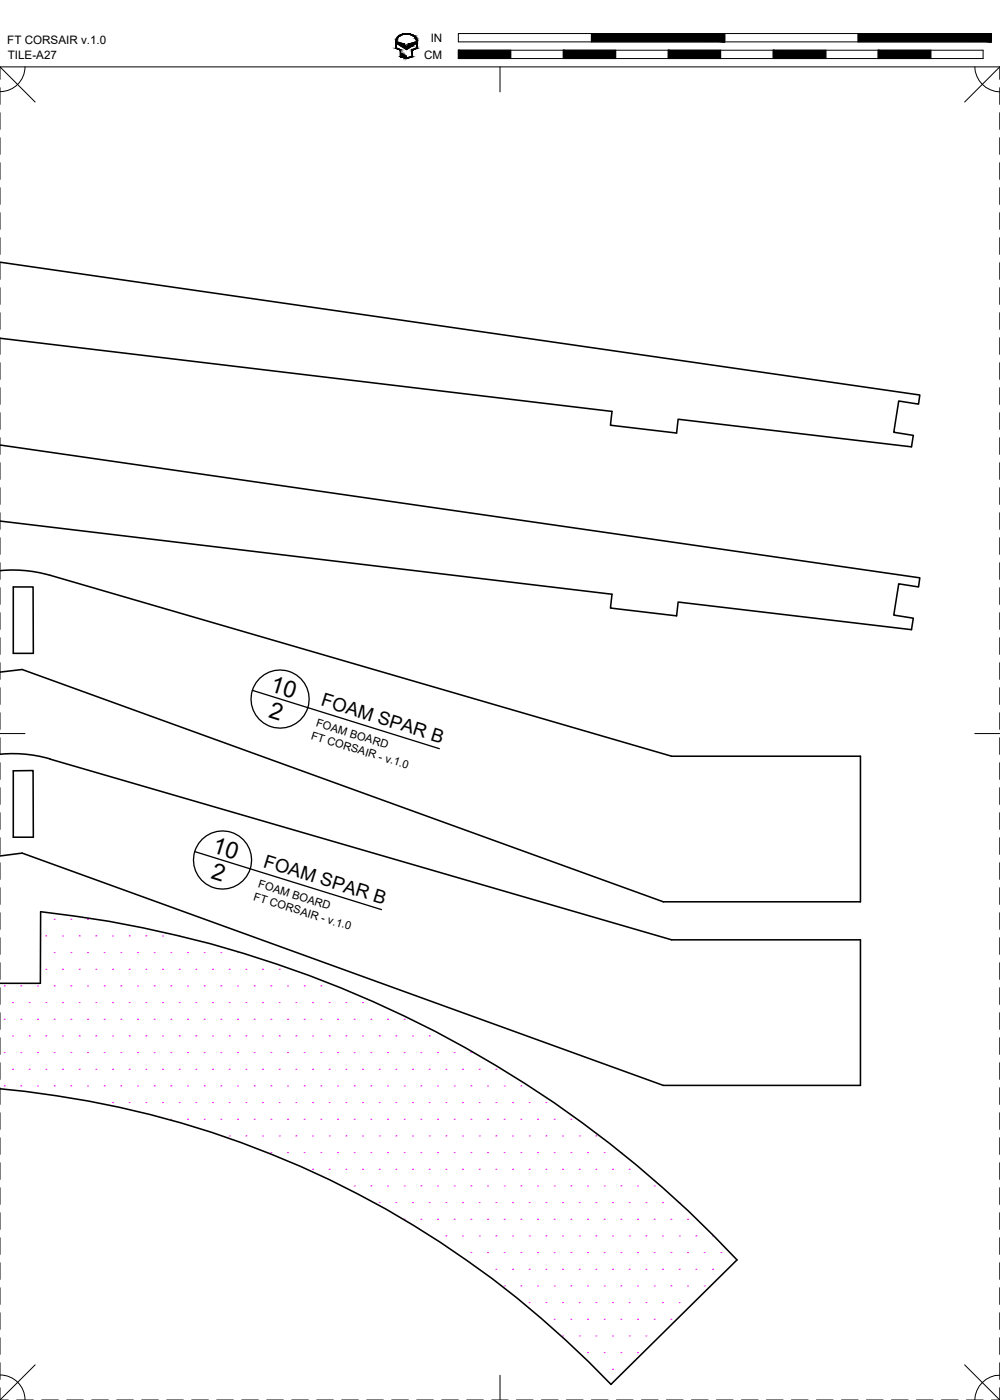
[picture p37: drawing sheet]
<svg xmlns="http://www.w3.org/2000/svg" width="190mm" height="267mm" viewBox="0 0 190 267" stroke-linecap="round" stroke-linejoin="round" font-family="sans-serif">
<defs><g id="words">
<g font-size="4.4">
<text x="51.2" y="131.7" transform="rotate(17 51.2 131.7)">10</text>
<text x="51" y="136.6" transform="rotate(17 51 136.6)">2</text>
<text x="40" y="167.3" transform="rotate(17 40 167.3)">2</text>
<text x="40.2" y="162.4" transform="rotate(18 40.2 162.4)">10</text>
</g>
<g font-size="3.5">
<text x="61" y="134.4" transform="rotate(17 61 134.4)">FOAM SPAR B</text>
<text x="50" y="165.1" transform="rotate(17 50 165.1)">FOAM SPAR B</text>
</g>
<g font-size="2.2">
<text x="1.4" y="8.5">FT CORSAIR v.1.0</text>
<text x="1.5" y="11.2">TILE-A27</text>
<text x="80.8" y="11.2">CM</text>
<text x="82.1" y="8">IN</text>
</g>
<g font-size="2.1">
<text x="59.1" y="140.7" transform="rotate(17 59.1 140.7)">FT CORSAIR - v.</text>
<text x="60.1" y="138.3" transform="rotate(17 60.1 138.3)">FOAM BOARD</text>
<text x="74.8" y="145.6" transform="rotate(18 74.8 145.6)">1.0</text>
<text x="48.2" y="171.4" transform="rotate(17 48.2 171.4)">FT CORSAIR</text>
<text x="49.1" y="169" transform="rotate(17 49.1 169)">FOAM BOARD</text>
<text x="61" y="175.4" transform="rotate(18 61 175.4)">- v.</text>
<text x="63.8" y="176.3" transform="rotate(17 63.8 176.3)">1.0</text>
</g>
</g></defs>
<!-- layer: 01 CUT -->
<path d="M0 49.9l175.2 25.4-.2 1.7-3.8-.6-.9 5.9 3.7 .6-.4 2.2-44.4-5.2-.3 2.6-12.6-1.5 .3-2.6-116.6-14M0 84.8l175.2 25.3-.2 1.7-3.8-.6-.9 6 3.7 .6-.4 2.2-44.4-5.3-.3 2.6-12.6-1.5 .3-2.6-116.6-13.9M-.1 108.7a25.3 25.3 0 0 1 9.6 .9l118.4 34.5h36v27.7h-37.5l-122.2-44.3-4.2 .5M2.5 111.8h3.8l.1 12.7h-3.9zM-.1 143.7a25.3 25.3 0 0 1 9.6 .9l118.4 34.4h36v27.8h-37.5l-122.2-44.3-4.2 .6M2.5 146.8h3.8l.1 12.7h-3.9zM0 187.3h7.7v-13.6a214.5 214.5 0 0 1 132.7 66.3l-24 23.7a183.8 183.8 0 0 0-116.4-56.3" fill="none" stroke="#000" stroke-width=".3"/>
<!-- layer: 07 DE-PAPER -->
<g fill="none" stroke="#f0f" stroke-width=".2">
<path d="M8.7 178.3h.1M10.3 175.1h.1M11.9 178.3h.1M13.5 175.1h.1M15.1 178.3h.1M16.7 175.1h.1M18.3 178.3h.1M21.4 178.3h.1M24.6 178.3h.1M27.8 178.3h.1M31 178.3h.1M34.1 178.3h.1"/>
<path d="M.8 187.8h.1M.8 194.2h.1M2.4 191h.1M2.4 197.3h.1M4 187.8h.1M4 194.2h.1M5.6 191h.1M5.6 197.3h.1M7.1 187.8h.1M7.1 194.2h.1M8.7 184.6h.1M8.7 191h.1"/>
<path d="M8.7 197.3h.1M10.3 181.5h.1M10.3 187.8h.1M10.3 194.2h.1M11.9 184.6h.1M11.9 191h.1M11.9 197.3h.1M13.5 181.5h.1M13.5 187.8h.1M13.5 194.2h.1M15.1 184.6h.1M15.1 191h.1"/>
<path d="M15.1 197.3h.1M16.7 181.5h.1M16.7 187.8h.1M16.7 194.2h.1M18.3 184.6h.1M18.3 191h.1M18.3 197.3h.1M19.8 181.5h.1M19.8 187.8h.1M19.8 194.2h.1M21.4 184.6h.1M21.4 191h.1"/>
<path d="M21.4 197.3h.1M23 181.5h.1M23 187.8h.1M23 194.2h.1M24.6 184.6h.1M24.6 191h.1M24.6 197.3h.1M26.2 181.5h.1M26.2 187.8h.1M26.2 194.2h.1M27.8 184.6h.1M27.8 191h.1"/>
<path d="M27.8 197.3h.1M29.4 181.5h.1M29.4 187.8h.1M29.4 194.2h.1M31 184.6h.1M31 191h.1M31 197.3h.1M32.5 181.5h.1M32.5 187.8h.1M32.5 194.2h.1M34.1 184.6h.1M34.1 191h.1"/>
<path d="M34.1 197.3h.1M35.7 181.5h.1M35.7 187.8h.1M35.7 194.2h.1M37.3 184.6h.1M37.3 191h.1M37.3 197.3h.1M38.9 181.5h.1M38.9 187.8h.1M38.9 194.2h.1M40.5 184.6h.1M40.5 191h.1"/>
<path d="M40.5 197.3h.1M42.1 181.5h.1M42.1 187.8h.1M42.1 194.2h.1M43.7 184.6h.1M43.7 191h.1M43.7 197.3h.1M45.2 181.5h.1M45.2 187.8h.1M45.2 194.2h.1M46.8 184.6h.1M46.8 191h.1"/>
<path d="M46.8 197.3h.1M48.4 187.8h.1M48.4 194.2h.1M50 184.6h.1M50 191h.1M50 197.3h.1M51.6 187.8h.1M51.6 194.2h.1M53.2 184.6h.1M53.2 191h.1M53.2 197.3h.1M54.8 187.8h.1"/>
<path d="M54.8 194.2h.1M56.4 191h.1M56.4 197.3h.1M57.9 187.8h.1M57.9 194.2h.1M59.5 191h.1M59.5 197.3h.1M61.1 187.8h.1M61.1 194.2h.1M62.7 191h.1M62.7 197.3h.1M64.3 194.2h.1"/>
<path d="M65.9 191h.1M65.9 197.3h.1M67.5 194.2h.1M69.1 191h.1M69.1 197.3h.1M70.6 194.2h.1M72.2 197.3h.1M73.8 194.2h.1M75.4 197.3h.1M77 194.2h.1M78.6 197.3h.1M81.8 197.3h.1"/>
<path d="M.8 200.5h.1M.8 206.9h.1M2.4 203.7h.1M4 200.5h.1M4 206.9h.1M5.6 203.7h.1M7.1 200.5h.1M7.1 206.9h.1M8.7 203.7h.1M10.3 200.5h.1M10.3 206.9h.1M11.9 203.7h.1"/>
<path d="M13.5 200.5h.1M13.5 206.9h.1M15.1 203.7h.1M16.7 200.5h.1M16.7 206.9h.1M18.3 203.7h.1M19.8 200.5h.1M19.8 206.9h.1M21.4 203.7h.1M21.4 210h.1M23 200.5h.1M23 206.9h.1"/>
<path d="M24.6 203.7h.1M24.6 210h.1M26.2 200.5h.1M26.2 206.9h.1M27.8 203.7h.1M27.8 210h.1M29.4 200.5h.1M29.4 206.9h.1M31 203.7h.1M31 210h.1M32.5 200.5h.1M32.5 206.9h.1"/>
<path d="M32.5 213.2h.1M34.1 203.7h.1M34.1 210h.1M35.7 200.5h.1M35.7 206.9h.1M35.7 213.2h.1M37.3 203.7h.1M37.3 210h.1M38.9 200.5h.1M38.9 206.9h.1M38.9 213.2h.1M40.5 203.7h.1"/>
<path d="M40.5 210h.1M42.1 200.5h.1M42.1 206.9h.1M42.1 213.2h.1M43.7 203.7h.1M43.7 210h.1M43.7 216.4h.1M45.2 200.5h.1M45.2 206.9h.1M45.2 213.2h.1M46.8 203.7h.1M46.8 210h.1"/>
<path d="M46.8 216.4h.1M48.4 200.5h.1M48.4 206.9h.1M48.4 213.2h.1M50 203.7h.1M50 210h.1M50 216.4h.1M51.6 200.5h.1M51.6 206.9h.1M51.6 213.2h.1M51.6 219.6h.1M53.2 203.7h.1"/>
<path d="M53.2 210h.1M53.2 216.4h.1M54.8 200.5h.1M54.8 206.9h.1M54.8 213.2h.1M54.8 219.6h.1M56.4 203.7h.1M56.4 210h.1M56.4 216.4h.1M57.9 200.5h.1M57.9 206.9h.1M57.9 213.2h.1"/>
<path d="M57.9 219.6h.1M59.5 203.7h.1M59.5 210h.1M59.5 216.4h.1M61.1 200.5h.1M61.1 206.9h.1M61.1 213.2h.1M61.1 219.6h.1M62.7 203.7h.1M62.7 210h.1M62.7 216.4h.1M64.3 200.5h.1"/>
<path d="M64.3 206.9h.1M64.3 213.2h.1M64.3 219.6h.1M65.9 203.7h.1M65.9 210h.1M65.9 216.4h.1M67.5 200.5h.1M67.5 206.9h.1M67.5 213.2h.1M67.5 219.6h.1M69.1 203.7h.1M69.1 210h.1"/>
<path d="M69.1 216.4h.1M70.6 200.5h.1M70.6 206.9h.1M70.6 213.2h.1M70.6 219.6h.1M72.2 203.7h.1M72.2 210h.1M72.2 216.4h.1M73.8 200.5h.1M73.8 206.9h.1M73.8 213.2h.1M73.8 219.6h.1"/>
<path d="M75.4 203.7h.1M75.4 210h.1M75.4 216.4h.1M77 200.5h.1M77 206.9h.1M77 213.2h.1M77 219.6h.1M78.6 203.7h.1M78.6 210h.1M78.6 216.4h.1M80.2 200.5h.1M80.2 206.9h.1"/>
<path d="M80.2 213.2h.1M80.2 219.6h.1M81.8 203.7h.1M81.8 210h.1M81.8 216.4h.1M83.3 200.5h.1M83.3 206.9h.1M83.3 213.2h.1M83.3 219.6h.1M84.9 203.7h.1M84.9 210h.1M84.9 216.4h.1"/>
<path d="M86.5 200.5h.1M86.5 206.9h.1M86.5 213.2h.1M86.5 219.6h.1M88.1 203.7h.1M88.1 210h.1M88.1 216.4h.1M89.7 200.5h.1M89.7 206.9h.1M89.7 213.2h.1M89.7 219.6h.1M91.3 203.7h.1"/>
<path d="M91.3 210h.1M91.3 216.4h.1M92.9 206.9h.1M92.9 213.2h.1M92.9 219.6h.1M94.5 203.7h.1M94.5 210h.1M94.5 216.4h.1M96 206.9h.1M96 213.2h.1M96 219.6h.1M97.6 210h.1"/>
<path d="M97.6 216.4h.1M99.2 206.9h.1M99.2 213.2h.1M99.2 219.6h.1M100.8 210h.1M100.8 216.4h.1M102.4 213.2h.1M102.4 219.6h.1M104 210h.1M104 216.4h.1M105.6 213.2h.1M105.6 219.6h.1"/>
<path d="M107.2 216.4h.1M108.7 213.2h.1M108.7 219.6h.1M110.3 216.4h.1M111.9 219.6h.1M113.5 216.4h.1M115.1 219.6h.1M118.3 219.6h.1M59.5 222.7h.1M62.7 222.7h.1M65.9 222.7h.1M67.5 225.9h.1"/>
<path d="M69.1 222.7h.1M70.6 225.9h.1M72.2 222.7h.1M72.2 229.1h.1M73.8 225.9h.1M75.4 222.7h.1M75.4 229.1h.1M77 225.9h.1M77 232.3h.1M78.6 222.7h.1M78.6 229.1h.1M80.2 225.9h.1"/>
<path d="M80.2 232.3h.1M81.8 222.7h.1M81.8 229.1h.1M83.3 225.9h.1M83.3 232.3h.1M84.9 222.7h.1M84.9 229.1h.1M84.9 235.4h.1M86.5 225.9h.1M86.5 232.3h.1M88.1 222.7h.1M88.1 229.1h.1"/>
<path d="M88.1 235.4h.1M89.7 225.9h.1M89.7 232.3h.1M89.7 238.6h.1M91.3 222.7h.1M91.3 229.1h.1M91.3 235.4h.1M92.9 225.9h.1M92.9 232.3h.1M92.9 238.6h.1M94.5 222.7h.1M94.5 229.1h.1"/>
<path d="M94.5 235.4h.1M96 225.9h.1M96 232.3h.1M96 238.6h.1M97.6 222.7h.1M97.6 229.1h.1M97.6 235.4h.1M99.2 225.9h.1M99.2 232.3h.1M99.2 238.6h.1M100.8 222.7h.1M100.8 229.1h.1"/>
<path d="M100.8 235.4h.1M102.4 225.9h.1M102.4 232.3h.1M102.4 238.6h.1M104 222.7h.1M104 229.1h.1M104 235.4h.1M105.6 225.9h.1M105.6 232.3h.1M105.6 238.6h.1M107.2 222.7h.1M107.2 229.1h.1"/>
<path d="M107.2 235.4h.1M108.7 225.9h.1M108.7 232.3h.1M108.7 238.6h.1M110.3 222.7h.1M110.3 229.1h.1M110.3 235.4h.1M111.9 225.9h.1M111.9 232.3h.1M111.9 238.6h.1M113.5 222.7h.1M113.5 229.1h.1"/>
<path d="M113.5 235.4h.1M115.1 225.9h.1M115.1 232.3h.1M115.1 238.6h.1M116.7 222.7h.1M116.7 229.1h.1M116.7 235.4h.1M118.3 225.9h.1M118.3 232.3h.1M118.3 238.6h.1M119.9 222.7h.1M119.9 229.1h.1"/>
<path d="M119.9 235.4h.1M121.4 225.9h.1M121.4 232.3h.1M121.4 238.6h.1M123 229.1h.1M123 235.4h.1M124.6 225.9h.1M124.6 232.3h.1M124.6 238.6h.1M126.2 229.1h.1M126.2 235.4h.1M127.8 232.3h.1"/>
<path d="M127.8 238.6h.1M129.4 229.1h.1M129.4 235.4h.1M131 232.3h.1M131 238.6h.1M132.6 235.4h.1M134.1 238.6h.1M135.7 235.4h.1M137.3 238.6h.1M94.5 241.8h.1M96 245h.1M97.6 241.8h.1"/>
<path d="M99.2 245h.1M100.8 241.8h.1M100.8 248.1h.1M102.4 245h.1M104 241.8h.1M104 248.1h.1M105.6 245h.1M105.6 251.3h.1M107.2 241.8h.1M107.2 248.1h.1M107.2 254.5h.1M108.7 245h.1"/>
<path d="M108.7 251.3h.1M110.3 241.8h.1M110.3 248.1h.1M110.3 254.5h.1M111.9 245h.1M111.9 251.3h.1M111.9 257.7h.1M113.5 241.8h.1M113.5 248.1h.1M113.5 254.5h.1M115.1 245h.1M115.1 251.3h.1"/>
<path d="M115.1 257.7h.1M116.7 241.8h.1M116.7 248.1h.1M116.7 254.5h.1M118.3 245h.1M118.3 251.3h.1M118.3 257.7h.1M119.9 241.8h.1M119.9 248.1h.1M119.9 254.5h.1M121.4 245h.1M121.4 251.3h.1"/>
<path d="M121.4 257.7h.1M123 241.8h.1M123 248.1h.1M123 254.5h.1M124.6 245h.1M124.6 251.3h.1M126.2 241.8h.1M126.2 248.1h.1M127.8 245h.1M127.8 251.3h.1M129.4 241.8h.1M129.4 248.1h.1"/>
<path d="M131 245h.1M132.6 241.8h.1M134.1 245h.1M135.7 241.8h.1M116.7 260.8h.1"/>
</g>
<!-- layer: 23 NOTES -->
<g fill="none" stroke="#000" stroke-width=".25">
<path d="M48.1 131.5l35.6 11.1M37.1 162.2l35.6 11.1"/>
<circle cx="53.4" cy="133.2" r="5.5"/>
<circle cx="42.4" cy="163.8" r="5.5"/>
</g>
<!-- layer: 22 TILED -->
<g fill="none" stroke="#000" stroke-width=".19">
<path d="M0 12.7l6.7 6.7M0 16.7v3.2M4.8 12.7a4.7 4.7 0 0 1-4.8 4.8M75.6 7.9a2 2 0 0 1 3.2-1l.5 .6 .1 1.7-.9 .3v1.3l-1.1 .2-.1-.3v.3h-.2v-.4h-.1v.3h-.1v-.5h-.1v.5l-.2-.1v-.6h-.1v.6h-.1v-1.3l-.9-.3v-1.3M75.7 8l1.3 .4 .2 .4h.4l.2-.4 1.4-.4v.3l-1.8 1.2-1.7-1.2zM75.8 7a2.26 2.26 0 0 1 3.6 .6l.1 1.6-.9 .4v1.2l-1.2 .4-1.1-.4v-1.3l-.9-.3a2.64 2.64 0 0 1 .4-2.2zM87.3 6.4h101.6v1.6h-101.6zM87.3 9.6h100v1.6h-100zM95.3 12.7v4.8M97.3 9.6v1.6M107.3 9.6v1.6M112.7 6.4v1.6"/>
<path d="M117.3 9.6v1.6M127.3 9.6v1.6M137.3 9.6v1.6M138.1 6.4v1.6M147.3 9.6v1.6M157.3 9.6v1.6M163.5 6.4v1.6M167.3 9.6v1.6M177.3 9.6v1.6M185.7 12.7a4.9 4.9 0 0 0 4.8 4.8M190.5 12.7h-190.5v2.4M190.5 12.7l-6.7 6.7"/>
<path d="M190.5 12.7v2.4M190.5 16.7v3.2M0 21.5v3.1M0 26.2v3.2M0 31v3.2M0 35.8v3.1M190.5 21.5v3.1M190.5 26.2v3.2M190.5 31v3.2M190.5 35.8v3.1M0 40.5v3.2M0 45.3v3.2"/>
<path d="M0 50v3.2M0 54.8v3.2M0 59.6v3.1M190.5 40.5v3.2M190.5 45.3v3.2M190.5 50v3.2M190.5 54.8v3.2M190.5 59.6v3.1M0 64.3v3.2M0 69.1v3.2M0 73.9v3.1M0 78.6v3.2"/>
<path d="M190.5 64.3v3.2M190.5 69.1v3.2M190.5 73.9v3.1M190.5 78.6v3.2M0 83.4v3.2M0 88.1v3.2M0 92.9v3.2M0 97.7v3.1M190.5 83.4v3.2M190.5 88.1v3.2M190.5 92.9v3.2M190.5 97.7v3.1"/>
<path d="M0 102.4v3.2M0 107.2v3.2M0 112v3.1M0 116.7v3.2M190.5 102.4v3.2M190.5 107.2v3.2M190.5 112v3.1M190.5 116.7v3.2M0 139.7h4.8M0 121.5v3.2M0 126.3v3.1M0 131v3.2"/>
<path d="M0 135.8v3.2M185.7 139.7h4.8M190.5 121.5v3.2M190.5 126.3v3.1M190.5 131v3.2M190.5 135.8v3.2M0 140.5v3.2M0 145.3v3.2M0 150.1v3.1M0 154.8v3.2M0 159.6v3.2M190.5 140.5v3.2"/>
<path d="M190.5 145.3v3.2M190.5 150.1v3.1M190.5 154.8v3.2M190.5 159.6v3.2M0 164.4v3.1M0 169.1v3.2M0 173.9v3.2M0 178.6v3.2M190.5 164.4v3.1M190.5 169.1v3.2M190.5 173.9v3.2M190.5 178.6v3.2"/>
<path d="M0 183.4v3.2M0 188.2v3.1M0 192.9v3.2M0 197.7v3.2M190.5 183.4v3.2M190.5 188.2v3.1M190.5 192.9v3.2M190.5 197.7v3.2M0 202.5v3.1M0 207.2v3.2M0 212v3.2M0 216.7v3.2"/>
<path d="M190.5 202.5v3.1M190.5 207.2v3.2M190.5 212v3.2M190.5 216.7v3.2M0 221.5v3.2M0 226.3v3.1M0 231v3.2M0 235.8v3.2M190.5 221.5v3.2M190.5 226.3v3.1M190.5 231v3.2M190.5 235.8v3.2"/>
<path d="M0 240.6v3.1M0 245.3v3.2M0 250.1v3.2M0 254.8v3.2M0 259.6v3.2M190.5 240.6v3.1M190.5 245.3v3.2M190.5 250.1v3.2M190.5 254.8v3.2M190.5 259.6v3.2M0 264.4v2.3M0 266.7h1.6"/>
<path d="M0 261.9a4.7 4.7 0 0 1 4.8 4.8M3.2 266.7h3.2M6.7 260l-6.7 6.7M7.9 266.7h3.2M12.7 266.7h3.2M17.5 266.7h3.1M22.2 266.7h3.2M27 266.7h3.2M31.8 266.7h3.1M36.5 266.7h3.2M41.3 266.7h3.2M46 266.7h3.2"/>
<path d="M50.8 266.7h3.2M55.6 266.7h3.1M60.3 266.7h3.2M65.1 266.7h3.2M69.9 266.7h3.1M74.6 266.7h3.2M79.4 266.7h3.2M84.1 266.7h3.2M88.9 266.7h3.2M93.7 266.7h3.1M95.3 262v4.7M98.4 266.7h3.2"/>
<path d="M103.1 266.7h3.2M107.9 266.7h3.2M112.7 266.7h3.1M117.4 266.7h3.2M122.2 266.7h3.2M127 266.7h3.1M131.7 266.7h3.2M136.5 266.7h3.2M141.2 266.7h3.2M146 266.7h3.2M150.8 266.7h3.1M155.5 266.7h3.2"/>
<path d="M160.3 266.7h3.2M165.1 266.7h3.1M169.8 266.7h3.2M174.6 266.7h3.2M179.3 266.7h3.2M183.8 260l6.7 6.7M184.1 266.7h3.2M188.9 266.7h1.6M190.5 262a4.8 4.8 0 0 0-4.8 4.7M190.5 264.4v2.3"/>
</g>
<g fill="#000" stroke="#000" stroke-width=".19">
<path d="M75.7 8l1.1 .3h-1.1zM76.4 8.8h2.1l-1.1 .7zM77 11h.8l-.4 .2zM77 6.4h.8zM78 8.3l1.2-.3v.3z"/>
<path d="M75.4 7.9l.1 1.3v-1.3zM75.4 7.9l.1 1.3h-.1z"/>
<path d="M75.4 9.2h.3zM75.4 9.2h.3z"/>
<path d="M75.5 7.6l.1 .1zM75.5 7.6l.1 .1z"/>
<path d="M75.5 7.7v.2l.1-.2zM75.5 7.7v.2h-.1z"/>
<path d="M75.6 7.4v.2l.1-.2zM75.6 7.4l-.1 .2z"/>
<path d="M75.6 7.3h.1zM75.6 7.3l.1 .1z"/>
<path d="M75.4 9.2l1 .3zM75.4 9.2l1 .3z"/>
<path d="M75.7 7.1v.2l.1-.2zM75.7 7.1v.2h-.1z"/>
<path d="M75.8 7v.1l.1-.1zM75.8 7l-.1 .1z"/>
<path d="M75.9 6.9v.1l.1-.1zM75.8 7l.1-.1z"/>
<path d="M76 6.8v.1l.2-.1zM76 6.8l-.1 .1z"/>
<path d="M76.1 6.7l.1 .1 .1-.1zM76 6.8l.1-.1 .1 .1z"/>
<path d="M76.1 9.5h.3zM76.1 9.5h.3z"/>
<path d="M76.3 9.5l.1 1.3v-1.3zM76.3 9.5l.1 1.3h-.1z"/>
<path d="M76.3 10.8h.1zM76.3 10.8h.1z"/>
<path d="M76.5 10.8h.1zM76.5 10.8h.1z"/>
<path d="M76.3 10.8h.2zM76.3 10.8h.2z"/>
<path d="M76.3 6.6v.1l.2-.1zM76.1 6.7l.2-.1z"/>
<path d="M76.4 6.6h.2zM76.3 6.6h.2z"/>
<path d="M76.5 10.2l.1 .6v-.6zM76.5 10.2l.1 .6h-.1z"/>
<path d="M76.3 10.8h.3zM76.3 10.8h.3zM76.3 10.8h.3zM76.3 10.8h.3z"/>
<path d="M76.3 10.8h.3zM76.3 10.8h.3z"/>
<path d="M76.3 10.8l.5 .1zM76.3 10.8l.5 .1z"/>
<path d="M75.7 8.3l1.3 .1zM75.7 8.3l1.3 .1z"/>
<path d="M76.6 6.5v.1l.3-.1zM76.4 6.6l.2-.1z"/>
<path d="M76.8 10.4l.1 .4v-.4zM76.8 10.4l.1 .4h-.1z"/>
<path d="M76.8 10.8l.1 .1zM76.8 10.8l.1 .1z"/>
<path d="M76.4 10.9h.5zM76.4 10.9h.5z"/>
<path d="M76.5 10.9h.5zM76.5 10.9h.5z"/>
<path d="M77 10.9h.1zM77 10.9h.1z"/>
<path d="M75.8 8.4l1.2 .2v-.2zM75.8 8.4l1.2 .2h-.9z"/>
<path d="M76.1 8.6l1.1 .2-.2-.2zM76.1 8.6l1.1 .2h-.8z"/>
<path d="M76.6 6.5h.5zM76.6 6.5h.3z"/>
<path d="M77 10.6l.1 .3v-.3zM77 10.6l.1 .3h-.1z"/>
<path d="M76.7 10.9l.4 .1zM76.7 10.9l.4 .1z"/>
<path d="M76.8 11h.5zM76.8 11h.5z"/>
<path d="M76.7 6.5h.5zM76.6 6.5h.5z"/>
<path d="M77.3 10.7l.1 .3zM77.3 10.7l.1 .3z"/>
<path d="M77.3 11h.1zM77.3 11h.1z"/>
<path d="M76.9 11h.5zM76.9 11h.5z"/>
<path d="M77 6.4l1.1 .1zM76.7 6.5l.3-.1 1.1 .1z"/>
<path d="M77.5 11h.4zM77.4 11h.4z"/>
<path d="M77.6 6.5h.6zM77.6 6.5h.6z"/>
<path d="M77.7 6.5h.6zM77.7 6.5h.6z"/>
<path d="M78 6.5l.5 .1zM78 6.5l.5 .1z"/>
<path d="M78.3 6.6h.2zM78.3 6.6h.2z"/>
<path d="M78.3 6.6l.5 .1zM78.3 6.6l.5 .1z"/>
<path d="M78.5 9.6l.1 1.2v-1.2zM78.5 9.6l.1 1.2h-.1z"/>
<path d="M78.5 10.8h.1zM78.2 10.8h.4z"/>
<path d="M77.9 11l.7-.2h-.4zM77.5 11l.7-.2-.3 .2z"/>
<path d="M78.6 6.7l.3 .1zM78.6 6.7l.3 .1z"/>
<path d="M78.5 9.5l.1 .1 .2-.1zM78.5 9.5l.1 .1z"/>
<path d="M77.8 8.6l.7 .2 .3-.2zM77.6 8.8l.2-.2 .7 .2z"/>
<path d="M78.7 6.8l.3 .1zM78.7 6.8l.3 .1z"/>
<path d="M78.9 6.9l.2 .1zM78.9 6.9l.2 .1z"/>
<path d="M77.8 8.4l1 .2 .3-.2zM77.8 8.4l1 .2h-1z"/>
<path d="M79 7l.2 .1zM79 7l.2 .1z"/>
<path d="M79.1 7.1l.2 .2zM79.1 7.1l.2 .2z"/>
<path d="M78 8.3h1.2zM77.8 8.4h1.3z"/>
<path d="M79.2 7.3l.1 .1zM79.2 7.3l.1 .1z"/>
<path d="M79.2 7.4l.2 .2zM79.2 7.4l.2 .2z"/>
<path d="M79.3 7.6l.1 .1zM79.3 7.6l.1 .1z"/>
<path d="M79.3 7.7l.2 .2zM79.3 7.7l.2 .2z"/>
<path d="M79.4 7.9l.1 1.3v-1.3zM79.4 7.9l.1 1.3h-.1z"/>
<path d="M79.4 9.2h.1zM79.2 9.2h.3z"/>
<path d="M78.8 9.5l.7-.3h-.3zM78.5 9.5l.7-.3-.4 .3z"/>
<path d="M87.3 9.6l10 1.6v-1.6zM87.3 9.6l10 1.6h-10z"/>
<path d="M107.3 9.6l10 1.6v-1.6zM107.3 9.6l10 1.6h-10z"/>
<path d="M127.3 9.6l10 1.6v-1.6zM127.3 9.6l10 1.6h-10z"/>
<path d="M112.7 6.4l25.4 1.6v-1.6zM112.7 6.4l25.4 1.6h-25.4z"/>
<path d="M147.3 9.6l10 1.6v-1.6zM147.3 9.6l10 1.6h-10z"/>
<path d="M167.3 9.6l10 1.6v-1.6zM167.3 9.6l10 1.6h-10z"/>
<path d="M163.5 6.4l25.4 1.6v-1.6zM163.5 6.4l25.4 1.6h-25.4z"/>
</g>
<use href="#words"/>
</svg>
